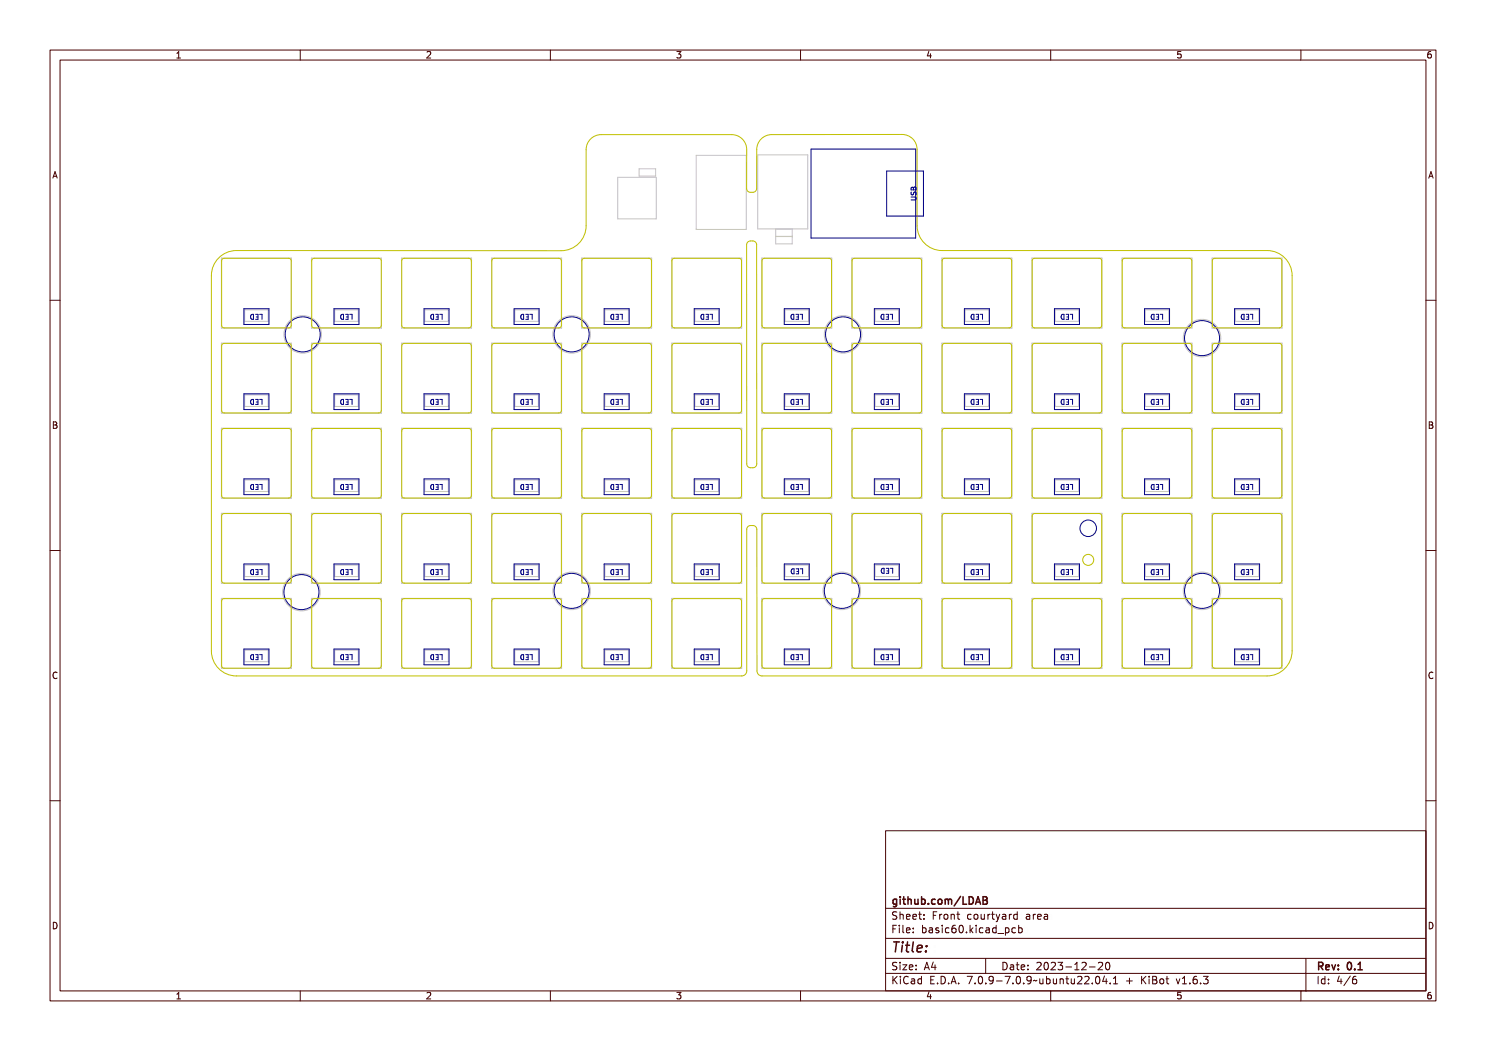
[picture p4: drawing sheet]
<svg xmlns="http://www.w3.org/2000/svg" width="297mm" height="210mm" viewBox="0 0 297 210" stroke-linecap="round" stroke-linejoin="round" font-family="sans-serif">
<defs><g id="words">
<text font-size="2.7" fill="#480000" x="178" y="190.3">Title:</text>
<g font-size="2" fill="#480000">
<text x="178" y="180.7">github.com/LDAB</text>
<text x="178" y="183.7">Sheet: Front courtyard area</text>
<text x="178" y="186.5">File: basic60.kicad_pcb</text>
<text x="178" y="193.9">Size: A4</text>
<text x="178" y="196.6">KiCad E.D.A. 7.0.9-7.0.9~ubuntu22.04.1 + KiBot v1.6.3</text>
<text x="200" y="193.9">Date: 2023-12-20</text>
<text x="263" y="196.6">Id: 4/6</text>
<text x="263" y="193.9">Rev: 0.1</text>
</g>
<g font-size="1.7" fill="#480000">
<text x="35" y="11.7">1</text>
<text x="85" y="11.7">2</text>
<text x="135" y="11.7">3</text>
<text x="185" y="11.7">4</text>
<text x="235" y="11.7">5</text>
<text x="285" y="11.7">6</text>
<text x="10.5" y="35.7">A</text>
<text x="285.5" y="35.7">A</text>
<text x="10.5" y="85.6">B</text>
<text x="285.5" y="85.6">B</text>
<text x="10.5" y="135.7">C</text>
<text x="285.5" y="135.7">C</text>
<text x="10.5" y="185.6">D</text>
<text x="285.5" y="185.6">D</text>
<text x="35" y="199.7">1</text>
<text x="85" y="199.7">2</text>
<text x="135" y="199.7">3</text>
<text x="185" y="199.7">4</text>
<text x="235" y="199.7">5</text>
<text x="285" y="199.7">6</text>
</g>
</g></defs>
<g fill="none" stroke="#c2c2c2" stroke-width=".2">
<path d="M123.5 35.4h7.7v8.3h-7.7zM127.7 33.7h3.3v1.5h-3.3zM139.2 31h10v14.8h-10zM151.5 30.9h9.9v14.8h-9.9zM44.3 51.6h13.9v14h-13.9zM62.3 51.6h13.9v14h-13.9zM80.2 51.6h14v14h-14zM98.3 51.6h13.9v14h-13.9zM116.2 51.6h14v14h-14zM134.2 51.6h14v14h-14zM152.2 51.6h14.1v14h-14.1zM155 45.8v2.9h3.3v-2.9"/>
<path d="M155 47.2h3.3M155 47.3h3.3M170.2 51.6h14.1v14h-14.1zM188.2 51.6h14.1v14h-14.1zM206.2 51.6h14.1v14h-14.1zM224.2 51.6h14.1v14h-14.1zM242.2 51.6h14.1v14h-14.1zM44.3 68.6h13.9v14h-13.9zM48.9 61.9h4.7v2.3h-4.7zM48.9 78.9h4.7v2.3h-4.7zM62.3 68.6h13.9v14h-13.9zM66.9 61.9h4.7v2.3h-4.7z"/>
<path d="M66.9 78.9h4.7v2.3h-4.7zM80.2 68.6h14v14h-14zM84.9 61.9h4.7v2.3h-4.7zM84.9 78.9h4.7v2.3h-4.7zM98.3 68.6h13.9v14h-13.9zM102.9 61.9h4.7v2.3h-4.7zM102.9 78.9h4.7v2.3h-4.7zM116.2 68.6h14v14h-14zM120.9 61.9h4.7v2.3h-4.7zM120.9 78.9h4.7v2.3h-4.7zM134.2 68.6h14v14h-14zM138.9 61.9h4.7v2.3h-4.7z"/>
<path d="M138.9 78.9h4.7v2.3h-4.7zM152.2 68.6h14.1v14h-14.1zM156.9 61.9h4.7v2.3h-4.7zM156.9 78.9h4.7v2.3h-4.7zM170.2 68.6h14.1v14h-14.1zM174.9 61.9h4.7v2.3h-4.7zM174.9 78.9h4.7v2.3h-4.7zM188.2 68.6h14.1v14h-14.1zM192.9 61.9h4.7v2.3h-4.7zM192.9 78.9h4.7v2.3h-4.7zM206.2 68.6h14.1v14h-14.1zM210.9 61.9h4.7v2.3h-4.7z"/>
<path d="M210.9 78.9h4.7v2.3h-4.7zM224.2 68.6h14.1v14h-14.1zM228.9 61.9h4.7v2.3h-4.7zM228.9 78.9h4.7v2.3h-4.7zM242.2 68.6h14.1v14h-14.1zM246.9 61.9h4.7v2.3h-4.7zM246.9 78.9h4.7v2.3h-4.7zM44.3 85.6h13.9v14h-13.9zM48.9 95.9h4.7v2.3h-4.7zM62.3 85.6h13.9v14h-13.9zM66.9 95.9h4.7v2.3h-4.7zM80.2 85.6h14v14h-14z"/>
<path d="M84.9 95.9h4.7v2.3h-4.7zM98.3 85.6h13.9v14h-13.9zM102.9 95.9h4.7v2.3h-4.7zM116.2 85.6h14v14h-14zM120.9 95.9h4.7v2.3h-4.7zM134.2 85.6h14v14h-14zM138.9 95.9h4.7v2.3h-4.7zM152.2 85.6h14.1v14h-14.1zM156.9 95.9h4.7v2.3h-4.7zM170.2 85.6h14.1v14h-14.1zM174.9 95.9h4.7v2.3h-4.7zM188.2 85.6h14.1v14h-14.1z"/>
<path d="M192.9 95.9h4.7v2.3h-4.7zM206.2 85.6h14.1v14h-14.1zM210.9 95.9h4.7v2.3h-4.7zM224.2 85.6h14.1v14h-14.1zM228.9 95.9h4.7v2.3h-4.7zM242.2 85.6h14.1v14h-14.1zM246.9 95.9h4.7v2.3h-4.7zM44.3 102.6h13.9v14h-13.9zM44.3 119.6h13.9v14h-13.9zM48.9 112.9h4.7v2.3h-4.7zM62.3 102.6h13.9v14h-13.9zM62.3 119.6h13.9v14h-13.9z"/>
<path d="M66.9 112.9h4.7v2.3h-4.7zM80.2 102.6h14v14h-14zM80.2 119.6h14v14h-14zM84.9 112.9h4.7v2.3h-4.7zM98.3 102.6h13.9v14h-13.9zM98.3 119.6h13.9v14h-13.9zM102.9 112.9h4.7v2.3h-4.7zM116.2 102.6h14v14h-14zM116.2 119.6h14v14h-14zM120.9 112.9h4.7v2.3h-4.7zM134.2 102.6h14v14h-14zM134.2 119.6h14v14h-14z"/>
<path d="M138.9 112.9h4.7v2.3h-4.7zM152.2 102.6h14.1v14h-14.1zM152.2 119.6h14.1v14h-14.1zM156.9 112.9h4.7v2.3h-4.7zM170.2 102.6h14.1v14h-14.1zM170.2 119.6h14.1v14h-14.1zM174.9 112.9h4.7v2.3h-4.7zM188.2 102.6h14.1v14h-14.1zM188.2 119.6h14.1v14h-14.1zM192.9 112.9h4.7v2.3h-4.7zM206.2 102.6h14.1v14h-14.1zM206.2 119.6h14.1v14h-14.1z"/>
<path d="M210.9 112.9h4.7v2.3h-4.7zM224.2 102.6h14.1v14h-14.1zM224.2 119.6h14.1v14h-14.1zM228.9 112.9h4.7v2.3h-4.7zM242.2 102.6h14.1v14h-14.1zM242.2 119.6h14.1v14h-14.1zM246.9 112.9h4.7v2.3h-4.7zM48.9 129.9h4.7v2.3h-4.7zM66.9 129.9h4.7v2.3h-4.7zM84.9 129.9h4.7v2.3h-4.7zM102.9 129.9h4.7v2.3h-4.7zM120.9 129.9h4.7v2.3h-4.7z"/>
<path d="M138.9 129.9h4.7v2.3h-4.7zM156.9 129.9h4.7v2.3h-4.7zM174.9 129.9h4.7v2.3h-4.7zM192.9 129.9h4.7v2.3h-4.7zM210.9 129.9h4.7v2.3h-4.7zM228.9 129.9h4.7v2.3h-4.7zM246.9 129.9h4.7v2.3h-4.7z"/>
<circle cx="60.5" cy="66.8" r="3.8"/>
<circle cx="114.2" cy="66.8" r="3.8"/>
<circle cx="168.5" cy="66.8" r="3.8"/>
<circle cx="240.2" cy="67.6" r="3.8"/>
<circle cx="60.2" cy="118.3" r="3.8"/>
<circle cx="114.2" cy="118.1" r="3.8"/>
<circle cx="168.2" cy="118.1" r="3.8"/>
<circle cx="240.2" cy="118.1" r="3.8"/>
</g>
<g fill="none" stroke="#c2c200" stroke-width=".2">
<path d="M44 51.2a5 5 0 0 1 3.3-1.1h64.8a5 5 0 0 0 5-5v-15.2a3 3 0 0 1 3-3h26.1a3 3 0 0 1 3 3v7.8a1.02 1.02 0 0 0 1 .8 1.02 1.02 0 0 0 1-.8v-7.8a3 3 0 0 1 3-3h26.1a3 3 0 0 1 3 3v15.2a5 5 0 0 0 5 5h65a5 5 0 0 1 4.9 5v75a5 5 0 0 1-4.9 5h-101a1 1 0 0 1-1-1v-28.3a1.04 1.04 0 0 0-1-.8 1.04 1.04 0 0 0-1.1 .8v28.3a1 1 0 0 1-1 1h-100.9a5 5 0 0 1-5-5v-75a5 5 0 0 1 1.7-3.9zM44.4 51.9l.4-.3 13.2 .1 .2 .4-.1 13.2-.4 .2-13.2-.1-.2-.4zM62.5 51.7l13.2-.1 .4 .3 .1 13.1-.2 .4-13.2 .1-.4-.2-.1-13.2zM80.4 51.9l.4-.3 13.2 .1 .2 .4-.1 13.2-.4 .2-13.2-.1-.2-.4zM98.5 51.7l13.2-.1 .4 .3 .1 13.1-.2 .4-13.2 .1-.4-.2-.1-13.2zM116.4 51.9l.4-.3 13.2 .1 .2 .4-.1 13.2-.4 .2-13.2-.1-.2-.4zM134.4 51.9l.4-.3 13.2 .1 .2 .4-.1 13.2-.4 .2-13.2-.1-.2-.4zM149.4 48.4a1.11 1.11 0 0 1 1.8 .5v43.8a1.03 1.03 0 0 1-1 .8 1.03 1.03 0 0 1-1-.8v-43.8zM152.4 51.9l.4-.3 13.2 .1 .2 .4-.1 13.2-.4 .2-13.2-.1-.2-.4zM170.4 51.9l.4-.3 13.2 .1 .2 .4-.1 13.2-.4 .2-13.2-.1-.2-.4zM188.5 51.7l13.2-.1 .4 .3 .1 13.1-.2 .4-13.2 .1-.4-.2-.1-13.2zM206.5 51.7l13.2-.1 .4 .3 .1 13.1-.2 .4-13.2 .1-.4-.2-.1-13.2z"/>
<path d="M224.5 51.7l13.2-.1 .4 .3 .1 13.1-.2 .4-13.2 .1-.4-.2-.1-13.2zM242.5 51.7l13.2-.1 .4 .3 .1 13.1-.2 .4-13.2 .1-.4-.2-.1-13.2zM44.4 68.9l.4-.3 13.2 .1 .2 .4-.1 13.2-.4 .2-13.2-.1-.2-.4zM62.5 68.7l13.2-.1 .4 .3 .1 13.1-.2 .4-13.2 .1-.4-.2-.1-13.2zM80.4 68.9l.4-.3 13.2 .1 .2 .4-.1 13.2-.4 .2-13.2-.1-.2-.4zM98.5 68.7l13.2-.1 .4 .3 .1 13.1-.2 .4-13.2 .1-.4-.2-.1-13.2zM116.4 68.9l.4-.3 13.2 .1 .2 .4-.1 13.2-.4 .2-13.2-.1-.2-.4zM134.4 68.9l.4-.3 13.2 .1 .2 .4-.1 13.2-.4 .2-13.2-.1-.2-.4zM152.4 68.9l.4-.3 13.2 .1 .2 .4-.1 13.2-.4 .2-13.2-.1-.2-.4zM170.4 68.9l.4-.3 13.2 .1 .2 .4-.1 13.2-.4 .2-13.2-.1-.2-.4zM188.5 68.7l13.2-.1 .4 .3 .1 13.1-.2 .4-13.2 .1-.4-.2-.1-13.2zM206.5 68.7l13.2-.1 .4 .3 .1 13.1-.2 .4-13.2 .1-.4-.2-.1-13.2z"/>
<path d="M224.5 68.7l13.2-.1 .4 .3 .1 13.1-.2 .4-13.2 .1-.4-.2-.1-13.2zM242.5 68.7l13.2-.1 .4 .3 .1 13.1-.2 .4-13.2 .1-.4-.2-.1-13.2zM44.4 85.9l.4-.3 13.2 .1 .2 .4-.1 13.2-.4 .2-13.2-.1-.2-.4zM62.4 85.9l.4-.3 13.2 .1 .2 .4-.1 13.2-.4 .2-13.2-.1-.2-.4zM80.4 85.9l.4-.3 13.2 .1 .2 .4-.1 13.2-.4 .2-13.2-.1-.2-.4zM98.4 85.9l.4-.3 13.2 .1 .2 .4-.1 13.2-.4 .2-13.2-.1-.2-.4zM116.4 85.9l.4-.3 13.2 .1 .2 .4-.1 13.2-.4 .2-13.2-.1-.2-.4zM134.4 85.9l.4-.3 13.2 .1 .2 .4-.1 13.2-.4 .2-13.2-.1-.2-.4zM152.4 85.9l.4-.3 13.2 .1 .2 .4-.1 13.2-.4 .2-13.2-.1-.2-.4zM170.4 85.9l.4-.3 13.2 .1 .2 .4-.1 13.2-.4 .2-13.2-.1-.2-.4zM188.5 85.7l13.2-.1 .4 .3 .1 13.1-.2 .4-13.2 .1-.4-.2-.1-13.2zM206.5 85.7l13.2-.1 .4 .3 .1 13.1-.2 .4-13.2 .1-.4-.2-.1-13.2z"/>
<path d="M224.5 85.7l13.2-.1 .4 .3 .1 13.1-.2 .4-13.2 .1-.4-.2-.1-13.2zM242.4 85.9l.4-.3 13.2 .1 .2 .4-.1 13.2-.4 .2-13.2-.1-.2-.4zM44.4 102.9l.4-.3 13.2 .1 .2 .4-.1 13.2-.4 .2-13.2-.1-.2-.4zM44.4 119.9l.4-.3 13.2 .1 .2 .4-.1 13.2-.4 .2-13.2-.1-.2-.4zM62.4 119.9l.4-.3 13.2 .1 .2 .4-.1 13.2-.4 .2-13.2-.1-.2-.4zM62.5 102.7l13.2-.1 .4 .3 .1 13.1-.2 .4-13.2 .1-.4-.2-.1-13.2zM80.4 102.9l.4-.3 13.2 .1 .2 .4-.1 13.2-.4 .2-13.2-.1-.2-.4zM80.4 119.9l.4-.3 13.2 .1 .2 .4-.1 13.2-.4 .2-13.2-.1-.2-.4zM98.4 119.9l.4-.3 13.2 .1 .2 .4-.1 13.2-.4 .2-13.2-.1-.2-.4zM98.5 102.7l13.2-.1 .4 .3 .1 13.1-.2 .4-13.2 .1-.4-.2-.1-13.2zM116.4 119.9l.4-.3 13.2 .1 .2 .4-.1 13.2-.4 .2-13.2-.1-.2-.4zM116.4 102.9l.4-.3 13.2 .1 .2 .4-.1 13.2-.4 .2-13.2-.1-.2-.4z"/>
<path d="M134.4 102.9l.4-.3 13.2 .1 .2 .4-.1 13.2-.4 .2-13.2-.1-.2-.4zM134.4 119.9l.4-.3 13.2 .1 .2 .4-.1 13.2-.4 .2-13.2-.1-.2-.4zM152.4 102.9l.4-.3 13.2 .1 .2 .4-.1 13.2-.4 .2-13.2-.1-.2-.4zM152.4 119.9l.4-.3 13.2 .1 .2 .4-.1 13.2-.4 .2-13.2-.1-.2-.4zM170.4 102.9l.4-.3 13.2 .1 .2 .4-.1 13.2-.4 .2-13.2-.1-.2-.4zM170.4 119.9l.4-.3 13.2 .1 .2 .4-.1 13.2-.4 .2-13.2-.1-.2-.4zM188.5 102.7l13.2-.1 .4 .3 .1 13.1-.2 .4-13.2 .1-.4-.2-.1-13.2zM188.5 119.7l13.2-.1 .4 .3 .1 13.1-.2 .4-13.2 .1-.4-.2-.1-13.2zM206.4 119.9l.4-.3 13.2 .1 .2 .4-.1 13.2-.4 .2-13.2-.1-.2-.4zM206.5 102.7l13.2-.1 .4 .3 .1 13.1-.2 .4-13.2 .1-.4-.2-.1-13.2zM224.4 119.9l.4-.3 13.2 .1 .2 .4-.1 13.2-.4 .2-13.2-.1-.2-.4zM224.5 102.7l13.2-.1 .4 .3 .1 13.1-.2 .4-13.2 .1-.4-.2-.1-13.2z"/>
<path d="M242.4 119.9l.4-.3 13.2 .1 .2 .4-.1 13.2-.4 .2-13.2-.1-.2-.4zM242.5 102.7l13.2-.1 .4 .3 .1 13.1-.2 .4-13.2 .1-.4-.2-.1-13.2z"/>
<circle cx="217.5" cy="111.9" r="1.1"/>
</g>
<g fill="none" stroke="#000084" stroke-width=".2">
<path d="M162.1 29.8h20.9v17.8h-20.9zM177.2 34.2h7.4v9h-7.4zM182.1 39.4h.8l.2 .2-.2 .3h-.8M182.1 37.5l.3-.1 .2 .2 .1-.2h.2l.2 .2v.3h-1zM182.1 38.4l.1 .5a.42 .42 0 0 0 .5-.5l.3 .1v.4M182.3 39.2h.5a.32 .32 0 0 1 .4 .3 .32 .32 0 0 1-.4 .3h-.5v-.1h.6a.18 .18 0 0 0 .2-.2 .18 .18 0 0 0-.2-.2h-.6zM182.3 38.4h.1v.1a.18 .18 0 0 0 0 .3 .18 .18 0 0 0 .2 0 .32 .32 0 0 1 .2-.4 .32 .32 0 0 1 .4 .2 .32 .32 0 0 1-.2 .4l.1-.1a.24 .24 0 0 0 0-.3 .24 .24 0 0 0-.3-.1 .24 .24 0 0 0-.1 .3 .31 .31 0 0 1-.4 .1 .31 .31 0 0 1 0-.5zM182.3 37.7l.3-.1 .1 .1a.27 .27 0 0 1 .3-.2 .27 .27 0 0 1 .2 .4v.3h-.9zM182.4 37.8h.2v.2h-.2zM182.6 37.6v.3M182.8 37.7h.3v.3h-.3zM48.7 61.7h5.1v3.1h-5.1z"/>
<path d="M48.7 78.7h5.1v3.1h-5.1zM50.2 63l.5-.2v1a.52 .52 0 0 1-.6-.3 .52 .52 0 0 1 .1-.5zM50.2 79.9l.6-.1v.9h-.2a.51 .51 0 0 1-.5-.3 .51 .51 0 0 1 .1-.5zM50.2 62.9l.6-.1v.9h-.2a.51 .51 0 0 1-.5-.3 .51 .51 0 0 1 .1-.5zM50.3 79.9l.4-.1v1a.53 .53 0 0 1-.6-.3 .53 .53 0 0 1 .2-.6zM50.3 80l.3-.1v.7l-.3-.1zM50.3 63l.3-.1v.7l-.3-.1zM50.9 79.8h.6v.9h-.6v-.1h.5v-.3h-.4v-.1h.4v-.3h-.5zM50.9 62.8h.6v.9h-.6v-.1h.5v-.3h-.4v-.1h.4v-.3h-.5zM51.1 62.8h.5v1h-.5M51.1 79.8h.5v1h-.5M51.2 63.3h.4"/>
<path d="M51.7 79.8h.6v.9h-.1v-.8h-.5zM51.7 62.8h.6v.9h-.1v-.8h-.5zM51.9 62.8h.5v1M51.9 79.8h.5v1M66.7 61.7h5.1v3.1h-5.1zM66.7 78.7h5.1v3.1h-5.1zM68.2 79.9l.6-.1v.9h-.2a.51 .51 0 0 1-.5-.3 .51 .51 0 0 1 .1-.5zM68.2 62.9l.6-.1v.9h-.2a.51 .51 0 0 1-.5-.3 .51 .51 0 0 1 .1-.5zM68.3 62.9l.4-.1v1a.53 .53 0 0 1-.6-.3 .53 .53 0 0 1 .2-.6zM68.3 79.9l.4-.1v1a.53 .53 0 0 1-.6-.3 .53 .53 0 0 1 .2-.6zM68.3 80l.3-.1v.7l-.3-.1zM68.3 63l.3-.1v.7l-.3-.1z"/>
<path d="M68.9 79.8h.6v.9h-.6v-.1h.5v-.3h-.4v-.1h.4v-.3h-.5zM68.9 62.8h.6v.9h-.6v-.1h.5v-.3h-.4v-.1h.4v-.3h-.5zM69.1 62.8h.5v1h-.5M69.1 79.8h.5v1h-.5M69.2 63.3h.4M69.7 79.8h.6v.9h-.1v-.8h-.5zM69.7 62.8h.6v.9h-.1v-.8h-.5zM69.9 62.8h.5v1M69.9 79.8h.5v1M84.7 61.7h5.1v3.1h-5.1zM84.7 78.7h5.1v3.1h-5.1zM86.2 63l.5-.2v1a.52 .52 0 0 1-.6-.3 .52 .52 0 0 1 .1-.5z"/>
<path d="M86.2 80l.5-.2v1a.52 .52 0 0 1-.6-.3 .52 .52 0 0 1 .1-.5zM86.2 79.9l.6-.1v.9h-.2a.51 .51 0 0 1-.5-.3 .51 .51 0 0 1 .1-.5zM86.2 62.9l.6-.1v.9h-.2a.51 .51 0 0 1-.5-.3 .51 .51 0 0 1 .1-.5zM86.3 80l.3-.1v.7l-.3-.1zM86.3 63l.3-.1v.7l-.3-.1zM86.9 79.8h.6v.9h-.6v-.1h.5v-.3h-.4v-.1h.4v-.3h-.5zM86.9 62.8h.6v.9h-.6v-.1h.5v-.3h-.4v-.1h.4v-.3h-.5zM87.1 62.8h.5v1h-.5M87.1 79.8h.5v1h-.5M87.2 63.3h.4M87.7 79.8h.6v.9h-.1v-.8h-.5zM87.7 62.8h.6v.9h-.1v-.8h-.5z"/>
<path d="M87.9 62.8h.5v1M87.9 79.8h.5v1M102.8 61.7h5v3.1h-5zM102.8 78.7h5v3.1h-5zM104.2 63l.5-.2v1a.52 .52 0 0 1-.6-.3 .52 .52 0 0 1 .1-.5zM104.2 79.9l.6-.1v.9h-.2a.51 .51 0 0 1-.5-.3 .51 .51 0 0 1 .1-.5zM104.2 62.9l.6-.1v.9h-.2a.51 .51 0 0 1-.5-.3 .51 .51 0 0 1 .1-.5zM104.3 79.9l.4-.1v1a.53 .53 0 0 1-.6-.3 .53 .53 0 0 1 .2-.6zM104.3 80l.3-.1v.7l-.3-.1zM104.3 63l.3-.1v.7l-.3-.1zM104.9 79.8h.6v.9h-.6v-.1h.5v-.3h-.4v-.1h.4v-.3h-.5zM104.9 62.8h.6v.9h-.6v-.1h.5v-.3h-.4v-.1h.4v-.3h-.5z"/>
<path d="M105.1 62.8h.5v1h-.5M105.1 79.8h.5v1h-.5M105.2 63.3h.4M105.7 79.8h.6v.9h-.1v-.8h-.5zM105.7 62.8h.6v.9h-.1v-.8h-.5zM105.9 62.8h.5v1M105.9 79.8h.5v1M120.8 78.7h5v3.1h-5zM120.8 61.7h5v3.1h-5zM122.2 63l.5-.2v1a.52 .52 0 0 1-.6-.3 .52 .52 0 0 1 .1-.5zM122.2 79.9l.6-.1v.9h-.2a.51 .51 0 0 1-.5-.3 .51 .51 0 0 1 .1-.5zM122.2 62.9l.6-.1v.9h-.2a.51 .51 0 0 1-.5-.3 .51 .51 0 0 1 .1-.5z"/>
<path d="M122.3 79.9l.4-.1v1a.53 .53 0 0 1-.6-.3 .53 .53 0 0 1 .2-.6zM122.3 80l.3-.1v.7l-.3-.1zM122.3 63l.3-.1v.7l-.3-.1zM122.9 79.8h.6v.9h-.6v-.1h.5v-.3h-.4v-.1h.4v-.3h-.5zM122.9 62.8h.6v.9h-.6v-.1h.5v-.3h-.4v-.1h.4v-.3h-.5zM123.1 79.8h.5v1h-.5M123.1 62.8h.5v1h-.5M123.2 63.3h.4M123.7 79.8h.6v.9h-.1v-.8h-.5zM123.7 62.8h.6v.9h-.1v-.8h-.5zM123.9 79.8h.5v1M123.9 62.8h.5v1"/>
<path d="M138.8 61.7h4.9v3.1h-4.9zM138.8 78.7h4.9v3.1h-4.9zM140.2 63l.5-.2v1a.52 .52 0 0 1-.6-.3 .52 .52 0 0 1 .1-.5zM140.2 80l.5-.2v1a.52 .52 0 0 1-.6-.3 .52 .52 0 0 1 .1-.5zM140.2 79.9l.6-.1v.9h-.2a.51 .51 0 0 1-.5-.3 .51 .51 0 0 1 .1-.5zM140.2 62.9l.6-.1v.9h-.2a.51 .51 0 0 1-.5-.3 .51 .51 0 0 1 .1-.5zM140.3 80l.3-.1v.7l-.3-.1zM140.3 63l.3-.1v.7l-.3-.1zM140.9 79.8h.6v.9h-.6v-.1h.5v-.3h-.4v-.1h.4v-.3h-.5zM140.9 62.8h.6v.9h-.6v-.1h.5v-.3h-.4v-.1h.4v-.3h-.5zM141.1 62.8h.5v1h-.5M141.1 79.8h.5v1h-.5"/>
<path d="M141.2 63.3h.4M141.7 79.8h.6v.9h-.1v-.8h-.5zM141.7 62.8h.6v.9h-.1v-.8h-.5zM141.9 62.8h.5v1M141.9 79.8h.5v1M156.8 61.7h5v3.1h-5zM156.8 78.7h5v3.1h-5zM158.2 79.9l.6-.1v.9h-.2a.51 .51 0 0 1-.5-.3 .51 .51 0 0 1 .1-.5zM158.2 62.9l.6-.1v.9h-.2a.51 .51 0 0 1-.5-.3 .51 .51 0 0 1 .1-.5zM158.3 62.9l.4-.1v1a.53 .53 0 0 1-.6-.3 .53 .53 0 0 1 .2-.6zM158.3 79.9l.4-.1v1a.53 .53 0 0 1-.6-.3 .53 .53 0 0 1 .2-.6zM158.3 80l.3-.1v.7l-.3-.1z"/>
<path d="M158.3 63l.3-.1v.7l-.3-.1zM158.9 79.8h.6v.9h-.6v-.1h.5v-.3h-.4v-.1h.4v-.3h-.5zM158.9 62.8h.6v.9h-.6v-.1h.5v-.3h-.4v-.1h.4v-.3h-.5zM159.1 62.8h.5v1h-.5M159.1 79.8h.5v1h-.5M159.2 63.3h.4M159.7 79.8h.6v.9h-.1v-.8h-.5zM159.7 62.8h.6v.9h-.1v-.8h-.5zM159.9 62.8h.5v1M159.9 79.8h.5v1M174.8 61.7h4.9v3.1h-4.9zM174.8 78.7h4.9v3.1h-4.9z"/>
<path d="M176.2 63l.5-.2v1a.52 .52 0 0 1-.6-.3 .52 .52 0 0 1 .1-.5zM176.2 80l.5-.2v1a.52 .52 0 0 1-.6-.3 .52 .52 0 0 1 .1-.5zM176.2 79.9l.6-.1v.9h-.2a.51 .51 0 0 1-.5-.3 .51 .51 0 0 1 .1-.5zM176.2 62.9l.6-.1v.9h-.2a.51 .51 0 0 1-.5-.3 .51 .51 0 0 1 .1-.5zM176.3 80l.3-.1v.7l-.3-.1zM176.3 63l.3-.1v.7l-.3-.1zM176.9 79.8h.6v.9h-.6v-.1h.5v-.3h-.4v-.1h.4v-.3h-.5zM176.9 62.8h.6v.9h-.6v-.1h.5v-.3h-.4v-.1h.4v-.3h-.5zM177.1 62.8h.5v1h-.5M177.1 79.8h.5v1h-.5M177.2 63.3h.4M177.7 79.8h.6v.9h-.1v-.8h-.5z"/>
<path d="M177.7 62.8h.6v.9h-.1v-.8h-.5zM177.9 62.8h.5v1M177.9 79.8h.5v1M192.8 78.7h4.9v3.1h-4.9zM192.8 61.7h4.9v3.1h-4.9zM194.2 80l.5-.2v1a.52 .52 0 0 1-.6-.3 .52 .52 0 0 1 .1-.5zM194.2 63l.5-.2v1a.52 .52 0 0 1-.6-.3 .52 .52 0 0 1 .1-.5zM194.2 79.9l.6-.1v.9h-.2a.51 .51 0 0 1-.5-.3 .51 .51 0 0 1 .1-.5zM194.2 62.9l.6-.1v.9h-.2a.51 .51 0 0 1-.5-.3 .51 .51 0 0 1 .1-.5zM194.3 80l.3-.1v.7l-.3-.1zM194.3 63l.3-.1v.7l-.3-.1zM194.9 79.8h.6v.9h-.6v-.1h.5v-.3h-.4v-.1h.4v-.3h-.5z"/>
<path d="M194.9 62.8h.6v.9h-.6v-.1h.5v-.3h-.4v-.1h.4v-.3h-.5zM195.1 79.8h.5v1h-.5M195.1 62.8h.5v1h-.5M195.2 63.3h.4M195.7 79.8h.6v.9h-.1v-.8h-.5zM195.7 62.8h.6v.9h-.1v-.8h-.5zM195.9 79.8h.5v1M195.9 62.8h.5v1M210.8 61.7h4.9v3.1h-4.9zM210.8 78.7h4.9v3.1h-4.9zM212.2 63l.5-.2v1a.52 .52 0 0 1-.6-.3 .52 .52 0 0 1 .1-.5zM212.2 80l.5-.2v1a.52 .52 0 0 1-.6-.3 .52 .52 0 0 1 .1-.5z"/>
<path d="M212.2 79.9l.6-.1v.9h-.2a.51 .51 0 0 1-.5-.3 .51 .51 0 0 1 .1-.5zM212.2 62.9l.6-.1v.9h-.2a.51 .51 0 0 1-.5-.3 .51 .51 0 0 1 .1-.5zM212.3 80l.3-.1v.7l-.3-.1zM212.3 63l.3-.1v.7l-.3-.1zM212.9 79.8h.6v.9h-.6v-.1h.5v-.3h-.4v-.1h.4v-.3h-.5zM212.9 62.8h.6v.9h-.6v-.1h.5v-.3h-.4v-.1h.4v-.3h-.5zM213.1 62.8h.5v1h-.5M213.1 79.8h.5v1h-.5M213.2 63.3h.4M213.7 79.8h.6v.9h-.1v-.8h-.5zM213.7 62.8h.6v.9h-.1v-.8h-.5zM213.9 62.8h.5v1"/>
<path d="M213.9 79.8h.5v1M228.8 61.7h4.9v3.1h-4.9zM228.8 78.7h4.9v3.1h-4.9zM230.2 79.9l.6-.1v.9h-.2a.51 .51 0 0 1-.5-.3 .51 .51 0 0 1 .1-.5zM230.2 62.9l.6-.1v.9h-.2a.51 .51 0 0 1-.5-.3 .51 .51 0 0 1 .1-.5zM230.3 62.9l.4-.1v1a.53 .53 0 0 1-.6-.3 .53 .53 0 0 1 .2-.6zM230.3 79.9l.4-.1v1a.53 .53 0 0 1-.6-.3 .53 .53 0 0 1 .2-.6zM230.3 80l.3-.1v.7l-.3-.1zM230.3 63l.3-.1v.7l-.3-.1zM230.9 79.8h.6v.9h-.6v-.1h.5v-.3h-.4v-.1h.4v-.3h-.5zM230.9 62.8h.6v.9h-.6v-.1h.5v-.3h-.4v-.1h.4v-.3h-.5zM231.1 62.8h.5v1h-.5"/>
<path d="M231.1 79.8h.5v1h-.5M231.2 63.3h.4M231.7 79.8h.6v.9h-.1v-.8h-.5zM231.7 62.8h.6v.9h-.1v-.8h-.5zM231.9 62.8h.5v1M231.9 79.8h.5v1M246.8 61.7h4.9v3.1h-4.9zM246.8 78.7h4.9v3.1h-4.9zM248.2 63l.5-.2v1a.52 .52 0 0 1-.6-.3 .52 .52 0 0 1 .1-.5zM248.2 80l.5-.2v1a.52 .52 0 0 1-.6-.3 .52 .52 0 0 1 .1-.5zM248.2 79.9l.6-.1v.9h-.2a.51 .51 0 0 1-.5-.3 .51 .51 0 0 1 .1-.5zM248.2 62.9l.6-.1v.9h-.2a.51 .51 0 0 1-.5-.3 .51 .51 0 0 1 .1-.5z"/>
<path d="M248.3 80l.3-.1v.7l-.3-.1zM248.3 63l.3-.1v.7l-.3-.1zM248.9 79.8h.6v.9h-.6v-.1h.5v-.3h-.4v-.1h.4v-.3h-.5zM248.9 62.8h.6v.9h-.6v-.1h.5v-.3h-.4v-.1h.4v-.3h-.5zM249.1 62.8h.5v1h-.5M249.1 79.8h.5v1h-.5M249.2 63.3h.4M249.7 79.8h.6v.9h-.1v-.8h-.5zM249.7 62.8h.6v.9h-.1v-.8h-.5zM249.9 62.8h.5v1M249.9 79.8h.5v1M48.7 95.7h5.1v3.1h-5.1z"/>
<path d="M50.2 97l.5-.2v1a.52 .52 0 0 1-.6-.3 .52 .52 0 0 1 .1-.5zM50.2 96.9l.6-.1v.9h-.2a.51 .51 0 0 1-.5-.3 .51 .51 0 0 1 .1-.5zM50.3 97l.3-.1v.7l-.3-.1zM50.9 96.8h.6v.9h-.6v-.1h.5v-.3h-.4v-.1h.4v-.3h-.5zM51.1 96.8h.5v1h-.5M51.2 97.3h.4M51.2 80.3h.4M51.7 96.8h.6v.9h-.1v-.8h-.5zM51.9 96.8h.5v1M66.7 95.7h5.1v3.1h-5.1zM68.2 96.9l.6-.1v.9h-.2a.51 .51 0 0 1-.5-.3 .51 .51 0 0 1 .1-.5zM68.3 96.9l.4-.1v1a.53 .53 0 0 1-.6-.3 .53 .53 0 0 1 .2-.6z"/>
<path d="M68.3 97l.3-.1v.7l-.3-.1zM68.9 96.8h.6v.9h-.6v-.1h.5v-.3h-.4v-.1h.4v-.3h-.5zM69.1 96.8h.5v1h-.5M69.2 97.3h.4M69.2 80.3h.4M69.7 96.8h.6v.9h-.1v-.8h-.5zM69.9 96.8h.5v1M84.7 95.7h5.1v3.1h-5.1zM86.2 97l.5-.2v1a.52 .52 0 0 1-.6-.3 .52 .52 0 0 1 .1-.5zM86.2 96.9l.6-.1v.9h-.2a.51 .51 0 0 1-.5-.3 .51 .51 0 0 1 .1-.5zM86.3 97l.3-.1v.7l-.3-.1zM86.9 96.8h.6v.9h-.6v-.1h.5v-.3h-.4v-.1h.4v-.3h-.5z"/>
<path d="M87.1 96.8h.5v1h-.5M87.2 97.3h.4M87.2 80.3h.4M87.7 96.8h.6v.9h-.1v-.8h-.5zM87.9 96.8h.5v1M102.8 95.7h5v3.1h-5zM104.2 97l.5-.2v1a.52 .52 0 0 1-.6-.3 .52 .52 0 0 1 .1-.5zM104.2 96.9l.6-.1v.9h-.2a.51 .51 0 0 1-.5-.3 .51 .51 0 0 1 .1-.5zM104.3 97l.3-.1v.7l-.3-.1zM104.9 96.8h.6v.9h-.6v-.1h.5v-.3h-.4v-.1h.4v-.3h-.5zM105.1 96.8h.5v1h-.5M105.2 97.3h.4"/>
<path d="M105.2 80.3h.4M105.7 96.8h.6v.9h-.1v-.8h-.5zM105.9 96.8h.5v1M120.8 95.7h5v3.1h-5zM122.2 97l.5-.2v1a.52 .52 0 0 1-.6-.3 .52 .52 0 0 1 .1-.5zM122.2 96.9l.6-.1v.9h-.2a.51 .51 0 0 1-.5-.3 .51 .51 0 0 1 .1-.5zM122.3 97l.3-.1v.7l-.3-.1zM122.9 96.8h.6v.9h-.6v-.1h.5v-.3h-.4v-.1h.4v-.3h-.5zM123.1 96.8h.5v1h-.5M123.2 97.3h.4M123.2 80.3h.4M123.7 96.8h.6v.9h-.1v-.8h-.5z"/>
<path d="M123.9 96.8h.5v1M138.8 95.7h4.9v3.1h-4.9zM140.2 97l.5-.2v1a.52 .52 0 0 1-.6-.3 .52 .52 0 0 1 .1-.5zM140.2 96.9l.6-.1v.9h-.2a.51 .51 0 0 1-.5-.3 .51 .51 0 0 1 .1-.5zM140.3 97l.3-.1v.7l-.3-.1zM140.9 96.8h.6v.9h-.6v-.1h.5v-.3h-.4v-.1h.4v-.3h-.5zM141.1 96.8h.5v1h-.5M141.2 97.3h.4M141.2 80.3h.4M141.7 96.8h.6v.9h-.1v-.8h-.5zM141.9 96.8h.5v1M156.8 95.7h5v3.1h-5z"/>
<path d="M158.2 96.9l.6-.1v.9h-.2a.51 .51 0 0 1-.5-.3 .51 .51 0 0 1 .1-.5zM158.3 96.9l.4-.1v1a.53 .53 0 0 1-.6-.3 .53 .53 0 0 1 .2-.6zM158.3 97l.3-.1v.7l-.3-.1zM158.9 96.8h.6v.9h-.6v-.1h.5v-.3h-.4v-.1h.4v-.3h-.5zM159.1 96.8h.5v1h-.5M159.2 97.3h.4M159.2 80.3h.4M159.7 96.8h.6v.9h-.1v-.8h-.5zM159.9 96.8h.5v1M174.8 95.7h4.9v3.1h-4.9zM176.2 97l.5-.2v1a.52 .52 0 0 1-.6-.3 .52 .52 0 0 1 .1-.5zM176.2 96.9l.6-.1v.9h-.2a.51 .51 0 0 1-.5-.3 .51 .51 0 0 1 .1-.5z"/>
<path d="M176.3 97l.3-.1v.7l-.3-.1zM176.9 96.8h.6v.9h-.6v-.1h.5v-.3h-.4v-.1h.4v-.3h-.5zM177.1 96.8h.5v1h-.5M177.2 97.3h.4M177.2 80.3h.4M177.7 96.8h.6v.9h-.1v-.8h-.5zM177.9 96.8h.5v1M192.8 95.7h4.9v3.1h-4.9zM194.2 97l.5-.2v1a.52 .52 0 0 1-.6-.3 .52 .52 0 0 1 .1-.5zM194.2 96.9l.6-.1v.9h-.2a.51 .51 0 0 1-.5-.3 .51 .51 0 0 1 .1-.5zM194.3 97l.3-.1v.7l-.3-.1zM194.9 96.8h.6v.9h-.6v-.1h.5v-.3h-.4v-.1h.4v-.3h-.5z"/>
<path d="M195.1 96.8h.5v1h-.5M195.2 97.3h.4M195.2 80.3h.4M195.7 96.8h.6v.9h-.1v-.8h-.5zM195.9 96.8h.5v1M210.8 95.7h4.9v3.1h-4.9zM212.2 97l.5-.2v1a.52 .52 0 0 1-.6-.3 .52 .52 0 0 1 .1-.5zM212.2 96.9l.6-.1v.9h-.2a.51 .51 0 0 1-.5-.3 .51 .51 0 0 1 .1-.5zM212.3 97l.3-.1v.7l-.3-.1zM212.9 96.8h.6v.9h-.6v-.1h.5v-.3h-.4v-.1h.4v-.3h-.5zM213.1 96.8h.5v1h-.5M213.2 97.3h.4"/>
<path d="M213.2 80.3h.4M213.7 96.8h.6v.9h-.1v-.8h-.5zM213.9 96.8h.5v1M228.8 95.7h4.9v3.1h-4.9zM230.2 96.9l.6-.1v.9h-.2a.51 .51 0 0 1-.5-.3 .51 .51 0 0 1 .1-.5zM230.3 96.9l.4-.1v1a.53 .53 0 0 1-.6-.3 .53 .53 0 0 1 .2-.6zM230.3 97l.3-.1v.7l-.3-.1zM230.9 96.8h.6v.9h-.6v-.1h.5v-.3h-.4v-.1h.4v-.3h-.5zM231.1 96.8h.5v1h-.5M231.2 97.3h.4M231.2 80.3h.4M231.7 96.8h.6v.9h-.1v-.8h-.5z"/>
<path d="M231.9 96.8h.5v1M246.8 95.7h4.9v3.1h-4.9zM248.2 97l.5-.2v1a.52 .52 0 0 1-.6-.3 .52 .52 0 0 1 .1-.5zM248.2 96.9l.6-.1v.9h-.2a.51 .51 0 0 1-.5-.3 .51 .51 0 0 1 .1-.5zM248.3 97l.3-.1v.7l-.3-.1zM248.9 96.8h.6v.9h-.6v-.1h.5v-.3h-.4v-.1h.4v-.3h-.5zM249.1 96.8h.5v1h-.5M249.2 97.3h.4M249.2 80.3h.4M249.7 96.8h.6v.9h-.1v-.8h-.5zM249.9 96.8h.5v1M48.7 112.7h5.1v3.1h-5.1z"/>
<path d="M50.2 114l.5-.2v1a.52 .52 0 0 1-.6-.3 .52 .52 0 0 1 .1-.5zM50.2 113.9l.6-.1v.9h-.2a.51 .51 0 0 1-.5-.3 .51 .51 0 0 1 .1-.5zM50.3 114l.3-.1v.7l-.3-.1zM50.9 113.8h.6v.9h-.6v-.1h.5v-.3h-.4v-.1h.4v-.3h-.5zM51.1 113.8h.5v1h-.5M51.2 114.3h.4M51.7 113.8h.6v.9h-.1v-.8h-.5zM51.9 113.8h.5v1M66.7 112.7h5.1v3.1h-5.1zM68.2 113.9l.6-.1v.9h-.2a.51 .51 0 0 1-.5-.3 .51 .51 0 0 1 .1-.5zM68.3 113.9l.4-.1v1a.53 .53 0 0 1-.6-.3 .53 .53 0 0 1 .2-.6zM68.3 114l.3-.1v.7l-.3-.1z"/>
<path d="M68.9 113.8h.6v.9h-.6v-.1h.5v-.3h-.4v-.1h.4v-.3h-.5zM69.1 113.8h.5v1h-.5M69.2 114.3h.4M69.7 113.8h.6v.9h-.1v-.8h-.5zM69.9 113.8h.5v1M84.7 112.7h5.1v3.1h-5.1zM86.2 114l.5-.2v1a.52 .52 0 0 1-.6-.3 .52 .52 0 0 1 .1-.5zM86.2 113.9l.6-.1v.9h-.2a.51 .51 0 0 1-.5-.3 .51 .51 0 0 1 .1-.5zM86.3 114l.3-.1v.7l-.3-.1zM86.9 113.8h.6v.9h-.6v-.1h.5v-.3h-.4v-.1h.4v-.3h-.5zM87.1 113.8h.5v1h-.5M87.2 114.3h.4"/>
<path d="M87.7 113.8h.6v.9h-.1v-.8h-.5zM87.9 113.8h.5v1M102.8 112.7h5v3.1h-5zM104.2 113.9l.6-.1v.9h-.2a.51 .51 0 0 1-.5-.3 .51 .51 0 0 1 .1-.5zM104.3 113.9l.4-.1v1a.53 .53 0 0 1-.6-.3 .53 .53 0 0 1 .2-.6zM104.3 114l.3-.1v.7l-.3-.1zM104.9 113.8h.6v.9h-.6v-.1h.5v-.3h-.4v-.1h.4v-.3h-.5zM105.1 113.8h.5v1h-.5M105.2 114.3h.4M105.7 113.8h.6v.9h-.1v-.8h-.5zM105.9 113.8h.5v1M120.8 112.7h5v3.1h-5z"/>
<path d="M122.2 114l.5-.2v1a.52 .52 0 0 1-.6-.3 .52 .52 0 0 1 .1-.5zM122.2 113.9l.6-.1v.9h-.2a.51 .51 0 0 1-.5-.3 .51 .51 0 0 1 .1-.5zM122.3 114l.3-.1v.7l-.3-.1zM122.9 113.8h.6v.9h-.6v-.1h.5v-.3h-.4v-.1h.4v-.3h-.5zM123.1 113.8h.5v1h-.5M123.2 114.3h.4M123.7 113.8h.6v.9h-.1v-.8h-.5zM123.9 113.8h.5v1M138.8 112.7h4.9v3.1h-4.9zM140.2 113.9l.6-.1v.9h-.2a.51 .51 0 0 1-.5-.3 .51 .51 0 0 1 .1-.5zM140.3 113.9l.4-.1v1a.53 .53 0 0 1-.6-.3 .53 .53 0 0 1 .2-.6zM140.3 114l.3-.1v.7l-.3-.1z"/>
<path d="M140.9 113.8h.6v.9h-.6v-.1h.5v-.3h-.4v-.1h.4v-.3h-.5zM141.1 113.8h.5v1h-.5M141.2 114.3h.4M141.7 113.8h.6v.9h-.1v-.8h-.5zM141.9 113.8h.5v1M156.8 112.7h5v3.1h-5zM158.2 113.8l.5-.1v1a.52 .52 0 0 1-.5-.3 .52 .52 0 0 1 0-.6zM158.3 113.7l.5-.1v1h-.2a.51 .51 0 0 1-.4-.3 .51 .51 0 0 1 .1-.6zM158.4 113.8l.3-.1v.8l-.3-.1zM159 113.6h.6v1h-.6v-.1h.4v-.3h-.4v-.1h.4v-.4h-.4zM159.1 113.7h.5v1h-.5M159.3 114.2h.3"/>
<path d="M159.8 113.6h.6v1h-.2v-.9h-.4zM159.9 113.7h.5v1M174.8 112.7h4.9v3.1h-4.9zM176.3 113.6l.5-.1v1h-.2a.51 .51 0 0 1-.4-.3 .51 .51 0 0 1 .1-.6zM176.3 113.6h.4v1a.53 .53 0 0 1-.6-.4 .53 .53 0 0 1 .2-.6zM176.4 113.7l.3-.1v.8l-.3-.1zM177 113.5h.6v1h-.6v-.1h.4v-.3h-.4v-.1h.4v-.4h-.4zM177.1 113.6h.5v1h-.5M177.3 114.1h.3M177.8 113.5h.6v1h-.2v-.9h-.4zM177.9 113.6h.5v1M192.8 112.7h4.9v3.1h-4.9z"/>
<path d="M194.2 114l.5-.2v1a.52 .52 0 0 1-.6-.3 .52 .52 0 0 1 .1-.5zM194.2 113.9l.6-.1v.9h-.2a.51 .51 0 0 1-.5-.3 .51 .51 0 0 1 .1-.5zM194.3 114l.3-.1v.7l-.3-.1zM194.9 113.8h.6v.9h-.6v-.1h.5v-.3h-.4v-.1h.4v-.3h-.5zM195.1 113.8h.5v1h-.5M195.2 114.3h.4M195.7 113.8h.6v.9h-.1v-.8h-.5zM195.9 113.8h.5v1M210.8 112.7h4.9v3.1h-4.9zM212.2 114l.5-.2v1a.52 .52 0 0 1-.6-.3 .52 .52 0 0 1 .1-.5zM212.2 113.9l.6-.1v.9h-.2a.51 .51 0 0 1-.5-.3 .51 .51 0 0 1 .1-.5zM212.3 114l.3-.1v.7l-.3-.1z"/>
<path d="M212.9 113.8h.6v.9h-.6v-.1h.5v-.3h-.4v-.1h.4v-.3h-.5zM213.1 113.8h.5v1h-.5M213.2 114.3h.4M213.7 113.8h.6v.9h-.1v-.8h-.5zM213.9 113.8h.5v1M228.8 112.7h4.9v3.1h-4.9zM230.2 113.9l.6-.1v.9h-.2a.51 .51 0 0 1-.5-.3 .51 .51 0 0 1 .1-.5zM230.3 113.9l.4-.1v1a.53 .53 0 0 1-.6-.3 .53 .53 0 0 1 .2-.6zM230.3 114l.3-.1v.7l-.3-.1zM230.9 113.8h.6v.9h-.6v-.1h.5v-.3h-.4v-.1h.4v-.3h-.5zM231.1 113.8h.5v1h-.5M231.2 114.3h.4"/>
<path d="M231.7 113.8h.6v.9h-.1v-.8h-.5zM231.9 113.8h.5v1M246.8 112.7h4.9v3.1h-4.9zM248.2 114l.5-.2v1a.52 .52 0 0 1-.6-.3 .52 .52 0 0 1 .1-.5zM248.2 113.9l.6-.1v.9h-.2a.51 .51 0 0 1-.5-.3 .51 .51 0 0 1 .1-.5zM248.3 114l.3-.1v.7l-.3-.1zM248.9 113.8h.6v.9h-.6v-.1h.5v-.3h-.4v-.1h.4v-.3h-.5zM249.1 113.8h.5v1h-.5M249.2 114.3h.4M249.7 113.8h.6v.9h-.1v-.8h-.5zM249.9 113.8h.5v1M48.7 129.7h5.1v3.1h-5.1z"/>
<path d="M50.2 131l.5-.2v1a.52 .52 0 0 1-.6-.3 .52 .52 0 0 1 .1-.5zM50.2 130.9l.6-.1v.9h-.2a.51 .51 0 0 1-.5-.3 .51 .51 0 0 1 .1-.5zM50.3 131l.3-.1v.7l-.3-.1zM50.9 130.8h.6v.9h-.6v-.1h.5v-.3h-.4v-.1h.4v-.3h-.5zM51.1 130.8h.5v1h-.5M51.2 131.3h.4M51.7 130.8h.6v.9h-.1v-.8h-.5zM51.9 130.8h.5v1M66.7 129.7h5.1v3.1h-5.1zM68.2 131l.5-.2v1a.52 .52 0 0 1-.6-.3 .52 .52 0 0 1 .1-.5zM68.2 130.9l.6-.1v.9h-.2a.51 .51 0 0 1-.5-.3 .51 .51 0 0 1 .1-.5zM68.3 131l.3-.1v.7l-.3-.1z"/>
<path d="M68.9 130.8h.6v.9h-.6v-.1h.5v-.3h-.4v-.1h.4v-.3h-.5zM69.1 130.8h.5v1h-.5M69.2 131.3h.4M69.7 130.8h.6v.9h-.1v-.8h-.5zM69.9 130.8h.5v1M84.7 129.7h5.1v3.1h-5.1zM86.2 131l.5-.2v1a.52 .52 0 0 1-.6-.3 .52 .52 0 0 1 .1-.5zM86.2 130.9l.6-.1v.9h-.2a.51 .51 0 0 1-.5-.3 .51 .51 0 0 1 .1-.5zM86.3 131l.3-.1v.7l-.3-.1zM86.9 130.8h.6v.9h-.6v-.1h.5v-.3h-.4v-.1h.4v-.3h-.5zM87.1 130.8h.5v1h-.5M87.2 131.3h.4"/>
<path d="M87.7 130.8h.6v.9h-.1v-.8h-.5zM87.9 130.8h.5v1M102.8 129.7h5v3.1h-5zM104.2 131l.5-.2v1a.52 .52 0 0 1-.6-.3 .52 .52 0 0 1 .1-.5zM104.2 130.9l.6-.1v.9h-.2a.51 .51 0 0 1-.5-.3 .51 .51 0 0 1 .1-.5zM104.3 131l.3-.1v.7l-.3-.1zM104.9 130.8h.6v.9h-.6v-.1h.5v-.3h-.4v-.1h.4v-.3h-.5zM105.1 130.8h.5v1h-.5M105.2 131.3h.4M105.7 130.8h.6v.9h-.1v-.8h-.5zM105.9 130.8h.5v1M120.8 129.7h5v3.1h-5z"/>
<path d="M122.2 131l.5-.2v1a.52 .52 0 0 1-.6-.3 .52 .52 0 0 1 .1-.5zM122.2 130.9l.6-.1v.9h-.2a.51 .51 0 0 1-.5-.3 .51 .51 0 0 1 .1-.5zM122.3 131l.3-.1v.7l-.3-.1zM122.9 130.8h.6v.9h-.6v-.1h.5v-.3h-.4v-.1h.4v-.3h-.5zM123.1 130.8h.5v1h-.5M123.2 131.3h.4M123.7 130.8h.6v.9h-.1v-.8h-.5zM123.9 130.8h.5v1M138.8 129.7h4.9v3.1h-4.9zM140.2 131l.5-.2v1a.52 .52 0 0 1-.6-.3 .52 .52 0 0 1 .1-.5zM140.2 130.9l.6-.1v.9h-.2a.51 .51 0 0 1-.5-.3 .51 .51 0 0 1 .1-.5zM140.3 131l.3-.1v.7l-.3-.1z"/>
<path d="M140.9 130.8h.6v.9h-.6v-.1h.5v-.3h-.4v-.1h.4v-.3h-.5zM141.1 130.8h.5v1h-.5M141.2 131.3h.4M141.7 130.8h.6v.9h-.1v-.8h-.5zM141.9 130.8h.5v1M156.8 129.7h5v3.1h-5zM158.2 131l.5-.2v1a.52 .52 0 0 1-.6-.3 .52 .52 0 0 1 .1-.5zM158.2 130.9l.6-.1v.9h-.2a.51 .51 0 0 1-.5-.3 .51 .51 0 0 1 .1-.5zM158.3 131l.3-.1v.7l-.3-.1zM158.9 130.8h.6v.9h-.6v-.1h.5v-.3h-.4v-.1h.4v-.3h-.5zM159.1 130.8h.5v1h-.5M159.2 131.3h.4"/>
<path d="M159.7 130.8h.6v.9h-.1v-.8h-.5zM159.9 130.8h.5v1M174.8 129.7h4.9v3.1h-4.9zM176.2 131l.5-.2v1a.52 .52 0 0 1-.6-.3 .52 .52 0 0 1 .1-.5zM176.2 130.9l.6-.1v.9h-.2a.51 .51 0 0 1-.5-.3 .51 .51 0 0 1 .1-.5zM176.3 131l.3-.1v.7l-.3-.1zM176.9 130.8h.6v.9h-.6v-.1h.5v-.3h-.4v-.1h.4v-.3h-.5zM177.1 130.8h.5v1h-.5M177.2 131.3h.4M177.7 130.8h.6v.9h-.1v-.8h-.5zM177.9 130.8h.5v1M192.8 129.7h4.9v3.1h-4.9z"/>
<path d="M194.2 131l.5-.2v1a.52 .52 0 0 1-.6-.3 .52 .52 0 0 1 .1-.5zM194.2 130.9l.6-.1v.9h-.2a.51 .51 0 0 1-.5-.3 .51 .51 0 0 1 .1-.5zM194.3 131l.3-.1v.7l-.3-.1zM194.9 130.8h.6v.9h-.6v-.1h.5v-.3h-.4v-.1h.4v-.3h-.5zM195.1 130.8h.5v1h-.5M195.2 131.3h.4M195.7 130.8h.6v.9h-.1v-.8h-.5zM195.9 130.8h.5v1M210.8 129.7h4.9v3.1h-4.9zM212.2 131l.5-.2v1a.52 .52 0 0 1-.6-.3 .52 .52 0 0 1 .1-.5zM212.2 130.9l.6-.1v.9h-.2a.51 .51 0 0 1-.5-.3 .51 .51 0 0 1 .1-.5zM212.3 131l.3-.1v.7l-.3-.1z"/>
<path d="M212.9 130.8h.6v.9h-.6v-.1h.5v-.3h-.4v-.1h.4v-.3h-.5zM213.1 130.8h.5v1h-.5M213.2 131.3h.4M213.7 130.8h.6v.9h-.1v-.8h-.5zM213.9 130.8h.5v1M228.8 129.7h4.9v3.1h-4.9zM230.2 130.9l.6-.1v.9h-.2a.51 .51 0 0 1-.5-.3 .51 .51 0 0 1 .1-.5zM230.3 130.9l.4-.1v1a.53 .53 0 0 1-.6-.3 .53 .53 0 0 1 .2-.6zM230.3 131l.3-.1v.7l-.3-.1zM230.9 130.8h.6v.9h-.6v-.1h.5v-.3h-.4v-.1h.4v-.3h-.5zM231.1 130.8h.5v1h-.5M231.2 131.3h.4"/>
<path d="M231.7 130.8h.6v.9h-.1v-.8h-.5zM231.9 130.8h.5v1M246.8 129.7h4.9v3.1h-4.9zM248.2 131l.5-.2v1a.52 .52 0 0 1-.6-.3 .52 .52 0 0 1 .1-.5zM248.2 130.9l.6-.1v.9h-.2a.51 .51 0 0 1-.5-.3 .51 .51 0 0 1 .1-.5zM248.3 131l.3-.1v.7l-.3-.1zM248.9 130.8h.6v.9h-.6v-.1h.5v-.3h-.4v-.1h.4v-.3h-.5zM249.1 130.8h.5v1h-.5M249.2 131.3h.4M249.7 130.8h.6v.9h-.1v-.8h-.5zM249.9 130.8h.5v1"/>
<circle cx="60.5" cy="66.8" r="3.5"/>
<circle cx="114.3" cy="66.8" r="3.5"/>
<circle cx="168.5" cy="66.8" r="3.5"/>
<circle cx="240.2" cy="67.6" r="3.5"/>
<circle cx="60.2" cy="118.3" r="3.5"/>
<circle cx="114.2" cy="118.1" r="3.5"/>
<circle cx="168.2" cy="118.1" r="3.5"/>
<circle cx="217.5" cy="105.6" r="1.65"/>
<circle cx="240.2" cy="118.1" r="3.5"/>
</g>
<g fill="none" stroke="#480000" stroke-width=".2">
<path d="M10 10h277v190h-277zM12 12h273v186h-273zM60 10v2M110 10v2M160 10v2M210 10v2M260 10v2M10 60h2M285 60h2M10 110h2M285 110h2M10 160h2"/>
<path d="M285 160h2M177 166h108v32h-108zM60 198v2M110 198v2M160 198v2M177 181.5h108M177 187.5h108M177 191.5h108M177 194.5h108M178.1 195.2h.2v.6l.6-.6h.3l-.6 .6 .6 .8h-.2l-.5-.7-.2 .2v.5h-.2zM178.2 185h.9v.2h-.7v.4h.6v.2h-.6v.7h-.2zM178.3 182.4l.5-.1h.2v.2a.31 .31 0 0 0-.5-.1 .31 .31 0 0 0 0 .5 .5 .5 0 0 1 .6 .6 .5 .5 0 0 1-.8 .2l-.1-.2a.34 .34 0 0 0 .4 .1 .34 .34 0 0 0 .1-.5 .47 .47 0 0 1-.5-.2 .47 .47 0 0 1 .1-.5z"/>
<path d="M178.3 192.5l.5-.1h.2v.2a.31 .31 0 0 0-.5-.1 .31 .31 0 0 0 0 .5 .5 .5 0 0 1 .6 .6 .5 .5 0 0 1-.8 .2l-.1-.2a.34 .34 0 0 0 .4 .1 .34 .34 0 0 0 .1-.5 .47 .47 0 0 1-.5-.2 .47 .47 0 0 1 .1-.5zM179.4 182.2h.2v.6a.35 .35 0 0 1 .4-.1 .35 .35 0 0 1 .2 .4v.6h-.2v-.8h-.4v.8h-.2zM179.5 185.4h.4v.9h.4v.2h-.9v-.2h.3v-.8h-.2zM179.5 192.8h.4v.9h.4v.1h-.9v-.1h.3v-.8h-.2zM179.5 195.6h.4v.9h.4v.1h-.9v-.1h.3v-.8h-.2zM179.7 184.9h.2v.3h-.2zM179.7 192.3h.2v.3h-.2zM179.7 195.1h.2v.3h-.2zM180.6 184.9h.4v1.3l.4 .1v.2l-.5-.2v-1.2h-.3zM180.6 192.8h.8l-.6 .9h.6v.1h-.8l.6-.9h-.6zM180.7 182.8l.1-.1a.49 .49 0 0 1 .5 0 .49 .49 0 0 1 .2 .5h-.8a.42 .42 0 0 0 .3 .4 .42 .42 0 0 0 .4-.1 .47 .47 0 0 1-.4 .3 .47 .47 0 0 1-.4-.3zM180.7 195.4a.4 .4 0 0 1 .4-.3 .4 .4 0 0 1 .4 .3 .56 .56 0 0 0-.8 .4 .56 .56 0 0 0 .5 .7l.3-.1a.43 .43 0 0 1-.5 .3 .43 .43 0 0 1-.4-.4v-.6z"/>
<path d="M180.8 182.9l.4-.1 .1 .3h-.6zM181.8 195.6l.3-.1a.43 .43 0 0 1 .5 .5v.6h-.1v-.1a.38 .38 0 0 1-.5 .2 .38 .38 0 0 1-.2-.5 .38 .38 0 0 1 .4-.2h.3a.35 .35 0 0 0-.3-.4 .35 .35 0 0 0-.4 .2zM181.9 182.8l.1-.1a.49 .49 0 0 1 .5 0 .49 .49 0 0 1 .2 .5h-.8a.42 .42 0 0 0 .3 .4 .42 .42 0 0 0 .5-.1 .47 .47 0 0 1-.5 .3 .47 .47 0 0 1-.4-.3zM181.9 185.5l.1-.1a.49 .49 0 0 1 .5 0 .49 .49 0 0 1 .2 .5h-.8a.42 .42 0 0 0 .3 .4 .42 .42 0 0 0 .5-.1 .47 .47 0 0 1-.5 .3 .47 .47 0 0 1-.4-.3zM181.9 192.9l.1-.1a.49 .49 0 0 1 .5 0 .49 .49 0 0 1 .2 .5h-.8a.42 .42 0 0 0 .3 .4 .42 .42 0 0 0 .5-.1 .47 .47 0 0 1-.5 .3 .47 .47 0 0 1-.4-.3zM182 196.2l.5-.1a.31 .31 0 0 1-.2 .4 .31 .31 0 0 1-.4-.1zM182 182.9l.4-.1 .1 .3h-.6zM182 185.6l.4-.1 .1 .3h-.6zM182 193l.4-.1 .1 .3h-.6zM183 195.7l.4-.2 .2 .2v-.6h.2v1.5h-.2v-.1a.42 .42 0 0 1-.5 .1 .42 .42 0 0 1-.2-.5zM183.2 195.8l.1-.1a.4 .4 0 0 1 .3 .4 .4 .4 0 0 1-.3 .4l-.2-.2zM183.2 182.3h.2v.4h.4v.1h-.4v.7l.4 .1v.1h-.4l-.1-.1-.1-.8h-.3v-.1h.3z"/>
<path d="M183.3 185.4h.2v.3h-.2zM183.3 186.2h.2v.3h-.2zM183.3 192.8h.2v.3h-.2zM183.3 193.6h.2v.2h-.2zM184.5 182.7h.2v.3h-.2zM184.5 183.5h.2v.2h-.2zM185.4 184.9h.2v.6a.53 .53 0 0 1 .8 .3 .53 .53 0 0 1-.6 .7l-.2-.2v.2h-.2zM185.4 195.2h.9v.2h-.7v.4h.6v.2h-.6v.5h.7v.1h-.9zM185.7 185.6v-.1a.39 .39 0 0 1 .4 .4 .39 .39 0 0 1-.4 .4l-.1-.2zM185.7 192.4h.2l.5 1.4h-.2l-.1-.3h-.5l-.1 .3h-.2zM185.8 192.6l.2 .7h-.4zM186.6 185.4l.3-.1a.43 .43 0 0 1 .6 .5v.7h-.2v-.2a.38 .38 0 0 1-.5 .2 .38 .38 0 0 1-.2-.5 .38 .38 0 0 1 .4-.2h.3a.35 .35 0 0 0-.3-.4 .35 .35 0 0 0-.4 .2z"/>
<path d="M186.6 182.3h.9v.2h-.7v.4h.6v.2h-.6v.6h-.2zM186.8 186l.5-.1a.31 .31 0 0 1-.2 .4 .31 .31 0 0 1-.4-.1zM186.9 196.4h.2v.2h-.2zM187.1 192.4h.2v.9h.2v.2h-.2v.3h-.2v-.3h-.6zM187.1 192.6v.7h-.4zM187.8 195.2a.76 .76 0 0 1 .9 .7 .76 .76 0 0 1-.9 .7zM187.9 185.4l.5-.1 .2 .1-.1 .1a.25 .25 0 0 0-.3 0 .25 .25 0 0 0-.1 .2 .38 .38 0 0 1 .5 .3 .38 .38 0 0 1-.4 .5l-.4-.1v-.2a.31 .31 0 0 0 .4 .1 .31 .31 0 0 0 .2-.3 .42 .42 0 0 1-.4-.1 .42 .42 0 0 1-.1-.5zM188 195.4a.57 .57 0 0 1 .5 .5 .57 .57 0 0 1-.5 .6zM188 182.7h.2v.2v-.1a.29 .29 0 0 1 .3-.2 .29 .29 0 0 1 .3 .3 .37 .37 0 0 0-.5-.1 .37 .37 0 0 0-.1 .4v.5h-.2zM189.1 185.4h.4v.9h.4v.2h-.9v-.2h.4v-.8h-.3zM189.2 182.9l.1-.1a.39 .39 0 0 1 .4 .4 .39 .39 0 0 1-.4 .4l-.1-.2zM189.3 196.4h.3v.2h-.3z"/>
<path d="M189.4 184.9h.1v.3h-.1zM190.2 182.7h.2v.1a.35 .35 0 0 1 .4-.1 .35 .35 0 0 1 .3 .4v.6h-.2l-.1-.8h-.3l-.1 .8h-.2zM190.4 185.5a.39 .39 0 0 1 .4-.2 .39 .39 0 0 1 .3 .3 .4 .4 0 0 0-.6 0 .4 .4 0 0 0 0 .6 .4 .4 0 0 0 .6 0 .45 .45 0 0 1-.6 .3 .45 .45 0 0 1-.3-.6zM190.5 195.2h.3l.4 1.4h-.2l-.1-.3h-.5l-.1 .3h-.2zM190.6 195.4l.2 .7h-.4zM191.5 185.2a.38 .38 0 0 1 .4-.3 .38 .38 0 0 1 .3 .3 .43 .43 0 0 0-.5 0 .43 .43 0 0 0-.2 .5 .46 .46 0 0 1 .7 .1 .46 .46 0 0 1-.2 .6 .46 .46 0 0 1-.6-.2zM191.7 182.3h.1v.4h.4v.1h-.4v.7l.4 .1v.1h-.4l-.1-.1v-.8h-.3v-.1h.3zM191.7 196.4h.3v.2h-.3zM192.7 185.2a.57 .57 0 0 1 .7 0 .57 .57 0 0 1 .1 .8 .5 .5 0 0 1-.6 .5 .5 .5 0 0 1-.3-.8zM192.9 185.2a.61 .61 0 0 1 .3 1v.1a.61 .61 0 0 1-.4-1zM193.8 195.2h.9l-.5 1.4h-.2l.5-1.2h-.7zM194 182.8a.39 .39 0 0 1 .4-.2 .39 .39 0 0 1 .3 .3 .4 .4 0 0 0-.6 0 .4 .4 0 0 0 0 .6 .4 .4 0 0 0 .6 0 .45 .45 0 0 1-.6 .3 .45 .45 0 0 1-.3-.6z"/>
<path d="M194.1 186.2h.3v.3h-.3zM195.1 184.9h.2v.9l.4-.4h.3l-.5 .4 .5 .7h-.2l-.4-.6-.1 .1v.5h-.2zM195.2 182.9l.1-.1a.39 .39 0 0 1 .4 .4 .39 .39 0 0 1-.4 .4l-.1-.2zM195.3 196.4h.3v.2h-.3zM196.2 182.7h.2v.8l.2 .1 .3-.2v-.7h.2v1h-.2v-.1a.35 .35 0 0 1-.4 .2 .35 .35 0 0 1-.3-.5zM196.3 185.4h.5v.9h.3v.2h-.9v-.2h.4v-.8h-.3zM196.3 195.4a.57 .57 0 0 1 .7 0 .57 .57 0 0 1 .1 .8 .5 .5 0 0 1-.6 .5 .5 .5 0 0 1-.3-.8zM196.5 195.4a.61 .61 0 0 1 .4 1l-.1 .1a.61 .61 0 0 1-.4-1zM196.6 184.9h.2v.3h-.2zM197 191.5v3M197.6 185.5a.39 .39 0 0 1 .4-.2 .39 .39 0 0 1 .3 .3 .4 .4 0 0 0-.6 0 .4 .4 0 0 0 0 .6 .4 .4 0 0 0 .6 0 .45 .45 0 0 1-.6 .3 .45 .45 0 0 1-.3-.6zM197.6 182.7h.2v.2v-.1a.29 .29 0 0 1 .4-.2 .29 .29 0 0 1 .2 .3 .37 .37 0 0 0-.4-.1 .37 .37 0 0 0-.2 .4v.5h-.2z"/>
<path d="M197.7 196.4h.3v.2h-.3zM198.7 185.4l.2-.1a.43 .43 0 0 1 .6 .5v.7h-.2v-.2a.38 .38 0 0 1-.5 .2 .38 .38 0 0 1-.2-.5 .38 .38 0 0 1 .5-.2h.2a.35 .35 0 0 0-.3-.4 .35 .35 0 0 0-.3 .2zM198.7 195.3a.53 .53 0 0 1 .7 0 .53 .53 0 0 1 .1 .6 .6 .6 0 0 1-.2 .6 .6 .6 0 0 1-.6 .1v-.2a.43 .43 0 0 0 .5 0 .43 .43 0 0 0 .1-.4 .47 .47 0 0 1-.7 0 .47 .47 0 0 1 .1-.7zM198.8 186l.5-.1a.31 .31 0 0 1-.1 .4 .31 .31 0 0 1-.4-.1zM198.9 182.3h.2v.4h.4v.1h-.4v.7l.4 .1v.1h-.4l-.2-.1v-.8h-.3v-.1h.3zM199.8 182.7h.1l.4 .8 .3-.8h.2l-.3 .7a.68 .68 0 0 1-.7 .8l.4-.5zM199.9 185.5l.3-.2 .3 .2v-.6h.2v1.6h-.2v-.2a.42 .42 0 0 1-.5 .1 .42 .42 0 0 1-.2-.5zM200 196h.5v.2h-.5zM200 185.6l.1-.1a.39 .39 0 0 1 .4 .4 .39 .39 0 0 1-.4 .4l-.1-.2zM200.1 192.4a.76 .76 0 0 1 1 .7 .76 .76 0 0 1-1 .7zM200.3 192.6a.57 .57 0 0 1 .6 .5 .57 .57 0 0 1-.6 .6zM200.9 186.8l1.2 .1z"/>
<path d="M201 195.2h.9l-.5 1.4h-.2l.5-1.2h-.7zM201.1 182.7l.2-.1a.43 .43 0 0 1 .6 .5v.6h-.2v-.1a.38 .38 0 0 1-.5 .2 .38 .38 0 0 1-.2-.5 .38 .38 0 0 1 .5-.2h.2a.35 .35 0 0 0-.2-.4 .35 .35 0 0 0-.4 .2zM201.2 183.3l.5-.1a.31 .31 0 0 1-.1 .4 .31 .31 0 0 1-.4-.1zM201.4 192.8l.3-.1a.43 .43 0 0 1 .5 .5v.6h-.1v-.1a.38 .38 0 0 1-.5 .2 .38 .38 0 0 1-.2-.5 .38 .38 0 0 1 .4-.2h.3a.35 .35 0 0 0-.3-.4 .35 .35 0 0 0-.4 .2zM201.6 193.4l.5-.1a.31 .31 0 0 1-.2 .4 .31 .31 0 0 1-.4-.1zM202.2 185.4h.2v.1a.53 .53 0 0 1 .8 .3 .53 .53 0 0 1-.6 .7l-.2-.2v.6h-.2zM202.4 182.7h.2v.2l.1-.1a.29 .29 0 0 1 .3-.2 .29 .29 0 0 1 .2 .3 .37 .37 0 0 0-.4-.1 .37 .37 0 0 0-.2 .4v.5h-.2zM202.5 185.6l.1-.1a.4 .4 0 0 1 .4 .4 .4 .4 0 0 1-.4 .4l-.2-.2zM202.5 196.4h.3v.2h-.3zM202.8 192.4h.2v.4h.4v.1h-.4v.7l.4 .1v.1h-.4l-.2-.1v-.8h-.3v-.1h.3zM203.5 182.8l.3-.2 .3 .2v-.6h.2v1.5h-.2v-.1a.42 .42 0 0 1-.5 .1 .42 .42 0 0 1-.2-.5zM203.5 195.4a.57 .57 0 0 1 .8 0 .57 .57 0 0 1 0 .8 .5 .5 0 0 1-.6 .5 .5 .5 0 0 1-.3-.8z"/>
<path d="M203.6 185.5a.39 .39 0 0 1 .4-.2 .39 .39 0 0 1 .3 .3 .4 .4 0 0 0-.5 0 .4 .4 0 0 0 0 .6 .4 .4 0 0 0 .5 0 .45 .45 0 0 1-.6 .3 .45 .45 0 0 1-.2-.6zM203.6 182.9l.1-.1a.4 .4 0 0 1 .4 .4 .4 .4 0 0 1-.4 .4l-.1-.2zM203.7 195.4a.61 .61 0 0 1 .4 1l-.1 .1a.61 .61 0 0 1-.3-1zM203.9 192.9l.1-.1a.49 .49 0 0 1 .5 0 .49 .49 0 0 1 .2 .5h-.8a.42 .42 0 0 0 .3 .4 .42 .42 0 0 0 .5-.1 .47 .47 0 0 1-.5 .3 .47 .47 0 0 1-.4-.3zM204 193l.4-.1 .1 .3h-.6zM204.7 184.9h.1v.6a.53 .53 0 0 1 .8 .3 .53 .53 0 0 1-.6 .7l-.2-.2v.2h-.1zM204.9 185.6l.1-.1a.39 .39 0 0 1 .4 .4 .39 .39 0 0 1-.4 .4l-.1-.2zM204.9 196.4h.3v.2h-.3zM205.3 192.8h.2v.3h-.2zM205.3 193.6h.2v.2h-.2zM205.9 182.7l.3-.1a.43 .43 0 0 1 .5 .5v.6h-.2v-.1a.38 .38 0 0 1-.5 .2 .38 .38 0 0 1-.2-.5 .38 .38 0 0 1 .5-.2h.2a.35 .35 0 0 0-.2-.4 .35 .35 0 0 0-.4 .2zM205.9 195.3a.53 .53 0 0 1 .7 0 .53 .53 0 0 1 .1 .6 .6 .6 0 0 1-.1 .6 .6 .6 0 0 1-.7 .1v-.2a.43 .43 0 0 0 .5 0 .43 .43 0 0 0 .2-.4 .47 .47 0 0 1-.7 0 .47 .47 0 0 1 0-.7z"/>
<path d="M206.1 183.3l.4-.1a.31 .31 0 0 1-.1 .4 .31 .31 0 0 1-.4-.1zM207 196l1-.1a.49 .49 0 0 1-.8 .1l-.2 .2zM207.2 182.7h.2v.2l.1-.1a.29 .29 0 0 1 .3-.2 .29 .29 0 0 1 .2 .3 .37 .37 0 0 0-.4-.1 .37 .37 0 0 0-.2 .4v.5h-.2zM207.4 192.5a.53 .53 0 0 1 .8 .1 .53 .53 0 0 1-.3 .7l-.3 .4h.7v.1h-.9l.3-.5a.4 .4 0 0 0 .3-.4 .4 .4 0 0 0-.3-.4l-.3 .2zM208.3 195.6h.1l.1 .8 .2 .1 .2-.2v-.7h.2v1h-.2v-.1a.35 .35 0 0 1-.4 .2 .35 .35 0 0 1-.2-.5zM208.3 182.8l.2-.1a.49 .49 0 0 1 .5 0 .49 .49 0 0 1 .2 .5h-.8a.42 .42 0 0 0 .3 .4 .42 .42 0 0 0 .4-.1 .47 .47 0 0 1-.4 .3 .47 .47 0 0 1-.4-.3zM208.5 182.9l.3-.1 .2 .3h-.6zM208.7 192.6a.57 .57 0 0 1 .7 0 .57 .57 0 0 1 .1 .8 .5 .5 0 0 1-.6 .5 .5 .5 0 0 1-.3-.8zM208.9 192.6a.61 .61 0 0 1 .3 1l-.1 .1a.61 .61 0 0 1-.3-1zM209.5 195.1h.2v.6a.53 .53 0 0 1 .7 .3 .53 .53 0 0 1-.6 .7l-.1-.2v.1h-.2zM209.5 182.7l.3-.1a.43 .43 0 0 1 .5 .5v.6h-.2v-.1a.38 .38 0 0 1-.5 .2 .38 .38 0 0 1-.2-.5 .38 .38 0 0 1 .5-.2h.2a.35 .35 0 0 0-.2-.4 .35 .35 0 0 0-.4 .2zM209.7 183.3l.4-.1a.31 .31 0 0 1-.1 .4 .31 .31 0 0 1-.4-.1z"/>
<path d="M209.7 195.8l.1-.1a.4 .4 0 0 1 .4 .4 .4 .4 0 0 1-.4 .4l-.1-.2zM209.8 192.5a.53 .53 0 0 1 .8 .1 .53 .53 0 0 1-.3 .7l-.3 .4h.7v.1h-.9l.3-.5a.4 .4 0 0 0 .3-.4 .4 .4 0 0 0-.3-.4l-.3 .2zM210 198v2M210.7 195.6h.2v.8l.2 .1 .2-.2v-.7h.2v1h-.2v-.1a.35 .35 0 0 1-.4 .2 .35 .35 0 0 1-.2-.5zM211 192.4a.46 .46 0 0 1 .6 0 .46 .46 0 0 1 .1 .6l-.1 .1a.47 .47 0 0 1 .2 .7 .47 .47 0 0 1-.7 0l-.1-.2a.35 .35 0 0 0 .5 .1 .35 .35 0 0 0 0-.5h-.3v-.2a.29 .29 0 0 0 .4-.1 .29 .29 0 0 0-.1-.4 .29 .29 0 0 0-.4 .1h-.1zM211.9 195.6h.2v.1a.35 .35 0 0 1 .4-.1 .35 .35 0 0 1 .2 .4v.6h-.2v-.8h-.4v.8h-.2zM212.4 193.2h.5v.2h-.5zM213.3 195.2h.2v.4h.4v.1h-.4v.7l.4 .1v.1h-.4l-.2-.1v-.8h-.3v-.1h.3zM213.5 192.5l.5-.1v1.3h.3v.1h-.8v-.1h.3v-1.1h-.3zM214.3 195.6h.2v.8l.2 .1 .2-.2v-.7h.2v1h-.2v-.1a.35 .35 0 0 1-.4 .2 .35 .35 0 0 1-.2-.5zM214.6 192.5a.53 .53 0 0 1 .8 .1 .53 .53 0 0 1-.3 .7l-.3 .4h.7v.1h-.9l.3-.5a.4 .4 0 0 0 .4-.4 .4 .4 0 0 0-.4-.4l-.3 .2zM215.5 195.3a.53 .53 0 0 1 .8 .1 .53 .53 0 0 1-.3 .7l-.3 .4h.6v.1h-.9l.4-.5a.4 .4 0 0 0 .3-.4 .4 .4 0 0 0-.3-.4l-.3 .2z"/>
<path d="M216 193.2h.5v.2h-.5zM216.7 195.3a.53 .53 0 0 1 .8 .1 .53 .53 0 0 1-.3 .7l-.3 .4h.6v.1h-.9l.4-.5a.4 .4 0 0 0 .3-.4 .4 .4 0 0 0-.3-.4l-.3 .2zM217 192.5a.53 .53 0 0 1 .8 .1 .53 .53 0 0 1-.3 .7l-.3 .4h.7v.1h-.9l.3-.5a.4 .4 0 0 0 .4-.4 .4 .4 0 0 0-.4-.4l-.3 .2zM218.2 196.4h.2v.2h-.2zM218.3 192.6a.57 .57 0 0 1 .7 0 .57 .57 0 0 1 .1 .8 .5 .5 0 0 1-.6 .5 .5 .5 0 0 1-.3-.8zM218.5 192.6a.61 .61 0 0 1 .4 1l-.1 .1a.61 .61 0 0 1-.4-1zM219.2 195.4a.57 .57 0 0 1 .7 0 .57 .57 0 0 1 .1 .8 .5 .5 0 0 1-.7 .5 .5 .5 0 0 1-.3-.8zM219.4 195.4a.61 .61 0 0 1 .3 1l-.1 .1a.61 .61 0 0 1-.3-1zM219.7 192.3l.5 .1 .2 .3-.9 1.1h.9M220.8 195.2h.2v.9h.2v.2h-.2v.3h-.2v-.3h-.6zM220.8 195.4v.7h-.4zM221.2 192.4l.1-.1a.8 .8 0 0 1 .5 .7 .8 .8 0 0 1-.5 .8 1 1 0 0 1-.1-1.4z"/>
<path d="M221.8 196.4h.2v.2h-.2zM222.8 195.3l.5-.1v1.3h.3v.1h-.8v-.1h.3v-1.1h-.3zM225.4 195.5h.2v.4h.4v.2h-.4v.4h-.2v-.4h-.4v-.2h.4zM227.5 195.2h.2v.6l.6-.6h.2l-.6 .6 .6 .8h-.2l-.5-.7-.1 .2v.5h-.2zM228.8 195.6h.4v.9h.4v.1h-.9v-.1h.4v-.8h-.3zM229.1 195.1h.1v.3h-.1zM229.9 195.2h.4a.35 .35 0 0 1 .5 .2 .35 .35 0 0 1-.3 .5 .41 .41 0 0 1 .3 .5 .41 .41 0 0 1-.5 .2h-.4zM230.1 196h.2a.27 .27 0 0 1 .3 .2 .27 .27 0 0 1-.3 .3h-.2zM230.1 195.4h.2a.23 .23 0 0 1 .3 .2 .23 .23 0 0 1-.3 .2h-.2zM231.3 195.8l.1-.1a.39 .39 0 0 1 .4 .4 .39 .39 0 0 1-.4 .4l-.1-.2zM232.6 195.2h.1v.4h.4v.1h-.4l.1 .7 .3 .1v.1h-.3l-.2-.1v-.8h-.3v-.1h.3zM234.6 195.6h.2l.3 .9 .4-.9h.2l-.4 1h-.3z"/>
<path d="M236 195.3l.5-.1v1.3h.3v.1h-.8v-.1h.3v-1.1h-.3zM237.4 196.4h.3v.2h-.3zM238.4 195.4a.38 .38 0 0 1 .4-.3 .38 .38 0 0 1 .3 .3 .43 .43 0 0 0-.5 0 .43 .43 0 0 0-.1 .5 .46 .46 0 0 1 .7 .1 .46 .46 0 0 1-.2 .6 .46 .46 0 0 1-.7-.2zM239.8 196.4h.3v.2h-.3zM240.7 195.2a.46 .46 0 0 1 .6 0 .46 .46 0 0 1 .1 .6l-.1 .1a.47 .47 0 0 1 .2 .7 .47 .47 0 0 1-.7 0l-.1-.2a.35 .35 0 0 0 .5 .1 .35 .35 0 0 0 0-.5l-.3-.1v-.1a.29 .29 0 0 0 .4-.1 .29 .29 0 0 0-.1-.4 .29 .29 0 0 0-.4 .1h-.1zM260 198v2M261 191.5v6.5M263.2 195.2h.8v.2h-.3v1.1h.3v.1h-.8v-.1h.3v-1.1h-.3zM264.4 195.7l.3-.2 .3 .2v-.6h.2v1.5h-.2v-.1a.42 .42 0 0 1-.5 .1 .42 .42 0 0 1-.2-.5zM264.6 195.8l.1-.1a.4 .4 0 0 1 .3 .4 .4 .4 0 0 1-.3 .4l-.2-.2zM265.9 195.6h.2v.3h-.2zM265.9 196.4h.2v.2h-.2z"/>
<path d="M268.5 195.2h.2v.9h.2v.2h-.2v.3h-.2v-.3h-.6zM268.5 195.4v.7h-.4zM269.9 195.2h.2l-.8 1.6h-.2zM270.5 195.4a.38 .38 0 0 1 .4-.3 .38 .38 0 0 1 .3 .3 .43 .43 0 0 0-.5 0 .43 .43 0 0 0-.2 .5 .46 .46 0 0 1 .7 .1 .46 .46 0 0 1-.2 .6 .46 .46 0 0 1-.6-.2z"/>
<circle cx="189.4" cy="183.2" r=".53"/>
<circle cx="191.9" cy="186" r=".32"/>
<circle cx="193" cy="185.7" r=".13"/>
<circle cx="195.4" cy="183.2" r=".53"/>
<circle cx="196.7" cy="195.9" r=".13"/>
<circle cx="199" cy="195.7" r=".32"/>
<circle cx="203.9" cy="195.9" r=".13"/>
<circle cx="206.2" cy="195.7" r=".32"/>
<circle cx="209" cy="193.1" r=".13"/>
<circle cx="218.7" cy="193.1" r=".13"/>
<circle cx="219.5" cy="195.9" r=".13"/>
<circle cx="231.5" cy="196.1" r=".53"/>
<circle cx="238.8" cy="196.2" r=".32"/>
<circle cx="270.9" cy="196.2" r=".32"/>
</g>
<g fill="none" stroke="#480000" stroke-width=".3">
<path d="M178.2 179.8l.3-.2 .3 .2v-.1h.2v1a.53 .53 0 0 1-.8 .4v-.2a.36 .36 0 0 0 .5 .1 .36 .36 0 0 0 .1-.4l-.1 .1a.53 .53 0 0 1-.6-.3 .53 .53 0 0 1 .1-.6zM178.4 179.9l.1-.1a.39 .39 0 0 1 .3 .4 .39 .39 0 0 1-.3 .4l-.2-.2zM179.5 179.7h.4v.9h.4v.1h-.9v-.1h.3v-.8h-.2zM179.7 179.2h.2v.3h-.2zM180.8 179.3h.2v.4h.4v.1h-.4v.7l.4 .1v.1h-.4l-.2-.1v-.8h-.3v-.1h.3zM181.8 179.2h.2v.6a.35 .35 0 0 1 .4-.1 .35 .35 0 0 1 .2 .4v.6h-.1l-.1-.8h-.4v.8h-.2zM183 179.7h.2v.8l.2 .1 .2-.2 .1-.7h.1v1h-.1v-.1a.35 .35 0 0 1-.5 .2 .35 .35 0 0 1-.2-.5zM184.2 179.2h.2v.6a.53 .53 0 0 1 .8 .3 .53 .53 0 0 1-.6 .7l-.2-.2v.1h-.2zM184.5 179.9v-.1a.4 .4 0 0 1 .4 .4 .4 .4 0 0 1-.4 .4l-.1-.2zM186.8 179.8a.39 .39 0 0 1 .3-.2 .39 .39 0 0 1 .4 .3 .4 .4 0 0 0-.6 0 .4 .4 0 0 0 0 .6 .4 .4 0 0 0 .6 0 .45 .45 0 0 1-.6 .3 .45 .45 0 0 1-.3-.6zM188 179.9l.1-.1a.39 .39 0 0 1 .4 .4 .39 .39 0 0 1-.4 .4l-.1-.2zM188.9 179.7l.6 .1 .3-.1 .1 1h-.1l-.1-.9-.2 .1v.8h-.1l-.2-.9-.1 .9h-.2z"/>
<path d="M190.9 179.3h.2l-.8 1.6h-.2zM191.4 179.3h.2v1.3h.7v.1h-.9zM192.6 179.3a.76 .76 0 0 1 .9 .7 .76 .76 0 0 1-.9 .7zM192.8 179.5a.57 .57 0 0 1 .5 .5 .57 .57 0 0 1-.5 .6zM194.1 179.3h.3l.4 1.4h-.2l-.1-.3h-.5l-.1 .3h-.2zM194.2 179.5l.3 .7h-.5zM195 179.3h.4a.35 .35 0 0 1 .5 .2 .35 .35 0 0 1-.3 .5 .41 .41 0 0 1 .3 .5 .41 .41 0 0 1-.5 .2h-.4zM195.2 179.5h.2a.23 .23 0 0 1 .3 .2 .23 .23 0 0 1-.3 .2h-.2zM196.5 179.2l.7 .1 .1 .3-.3 .3M196.5 179.9h.5M197 179.9a.4 .4 0 0 1 .4 .4 .4 .4 0 0 1-.3 .4h-.6M178.1 188.4h1.4v.2h-.6v1.7h-.2v-1.7h-.6z"/>
<path d="M179.9 188.8h.7v1.3h.4v.2h-1.2v-.2h.5v-1.1h-.4zM180.3 188.3h.3v.3h-.3zM181.8 188.4h.2v.4h.6v.2h-.6v1l.6 .1v.2a.55 .55 0 0 1-.8-.5v-.8h-.4v-.2h.4zM183 188.3h.6l.1 1.6 .1 .2h.4v.2a.54 .54 0 0 1-.8-.5v-1.4h-.4zM184.8 189a.65 .65 0 0 1 .8-.1 .65 .65 0 0 1 .3 .7h-1.1a.56 .56 0 0 0 .4 .5 .56 .56 0 0 0 .6-.1v.2a.81 .81 0 0 1-1.1-.1 .81 .81 0 0 1 .1-1.1zM185 189.1l.4-.1 .2 .4h-.8zM185.7 180.5h.2v.2h-.2zM186.7 188.9h.3v.4h-.3zM186.7 189.9h.3v.4h-.3zM195.2 180.1h.2a.27 .27 0 0 1 .4 .2 .27 .27 0 0 1-.4 .3h-.2zM263.1 192.4a.73 .73 0 0 1 .9 .2v.3l-.3 .3 .5 .6h-.2l-.3-.4-.2-.2h-.2v.6h-.2zM263.3 192.6h.2a.26 .26 0 0 1 .3 .2 .26 .26 0 0 1-.2 .3h-.3z"/>
<path d="M264.5 192.9l.1-.1a.49 .49 0 0 1 .5 0 .49 .49 0 0 1 .2 .5h-.8a.42 .42 0 0 0 .3 .4 .42 .42 0 0 0 .4-.1 .47 .47 0 0 1-.4 .3 .47 .47 0 0 1-.4-.3zM264.6 193l.3-.1 .2 .3h-.6zM265.5 192.8h.2l.3 .9 .3-.9h.2l-.4 1h-.2zM267.1 192.8h.2v.3h-.2zM267.1 193.6h.2v.2h-.2zM269.3 192.6a.57 .57 0 0 1 .7 0 .57 .57 0 0 1 .1 .8 .5 .5 0 0 1-.6 .5 .5 .5 0 0 1-.4-.8zM269.5 192.6a.61 .61 0 0 1 .3 1l-.1 .1a.61 .61 0 0 1-.3-1zM270.7 193.6h.2v.2h-.2zM271.7 192.5l.5-.1v1.3h.3v.1h-.8v-.1h.3v-1.1h-.3z"/>
<circle cx="188.2" cy="180.2" r=".53"/>
<circle cx="269.6" cy="193.1" r=".13"/>
</g>
<use href="#words"/>
</svg>
